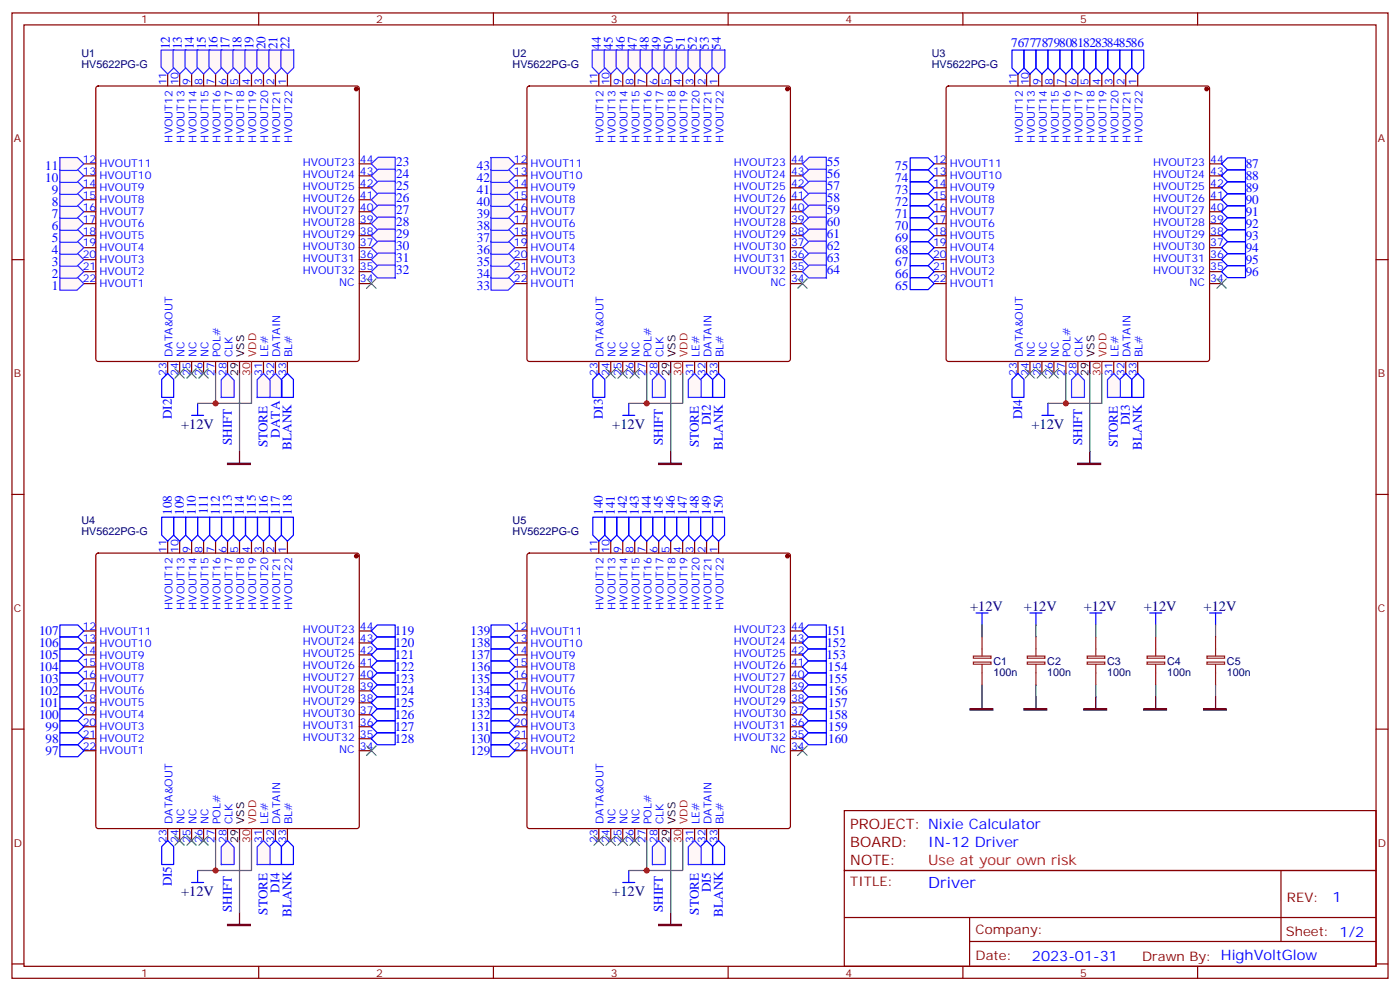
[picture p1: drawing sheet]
<svg xmlns="http://www.w3.org/2000/svg" width="412mm" height="292mm" viewBox="0 0 412 292" stroke-linecap="round" stroke-linejoin="round" font-family="sans-serif">
<defs><g id="words">
<text font-size="4.6" fill="#00f" x="273.4" y="261.7">Driver</text>
<g font-size="4.2" fill="#000080">
<text x="53.4" y="126.3">+12V</text>
<text x="180.4" y="126.3">+12V</text>
<text x="303.8" y="126.3">+12V</text>
<text x="285.8" y="179.8">+12V</text>
<text x="301.6" y="179.8">+12V</text>
<text x="319.3" y="179.8">+12V</text>
<text x="336.9" y="179.8">+12V</text>
<text x="354.5" y="179.8">+12V</text>
<text x="53.4" y="263.9">+12V</text>
<text x="180.4" y="263.9">+12V</text>
</g>
<g font-size="4.2" fill="#800">
<text x="250.5" y="244.1">PROJECT: Nixie Calculator</text>
<text x="250.5" y="249.3">BOARD:</text>
<text x="250.5" y="254.6">NOTE:</text>
</g>
<g font-size="4.2" fill="#00f">
<text x="273.4" y="249.3">IN-12 Driver</text>
<text x="392.5" y="265.7">1</text>
<text x="304" y="283">2023-01-31</text>
</g>
<text font-size="4.2" fill="#f00" x="273.4" y="254.6">Use at your own risk</text>
<g font-size="3.9" fill="#00f">
<text x="50" y="14.5" transform="rotate(-90 50 14.5)">12</text>
<text x="53.5" y="14.5" transform="rotate(-90 53.5 14.5)">13</text>
<text x="57.1" y="14.5" transform="rotate(-90 57.1 14.5)">14</text>
<text x="60.6" y="14.5" transform="rotate(-90 60.6 14.5)">15</text>
<text x="64.1" y="14.5" transform="rotate(-90 64.1 14.5)">16</text>
<text x="67.6" y="14.5" transform="rotate(-90 67.6 14.5)">17</text>
<text x="71.2" y="14.5" transform="rotate(-90 71.2 14.5)">18</text>
<text x="74.7" y="14.5" transform="rotate(-90 74.7 14.5)">19</text>
<text x="78.2" y="14.5" transform="rotate(-90 78.2 14.5)">20</text>
<text x="81.8" y="14.5" transform="rotate(-90 81.8 14.5)">21</text>
<text x="85.3" y="14.5" transform="rotate(-90 85.3 14.5)">22</text>
<text x="177" y="14.6" transform="rotate(-90 177 14.6)">44</text>
<text x="180.5" y="14.6" transform="rotate(-90 180.5 14.6)">45</text>
<text x="184.1" y="14.6" transform="rotate(-90 184.1 14.6)">46</text>
<text x="187.6" y="14.6" transform="rotate(-90 187.6 14.6)">47</text>
<text x="191.1" y="14.6" transform="rotate(-90 191.1 14.6)">48</text>
<text x="194.7" y="14.6" transform="rotate(-90 194.7 14.6)">49</text>
<text x="198.2" y="14.6" transform="rotate(-90 198.2 14.6)">50</text>
<text x="201.7" y="14.6" transform="rotate(-90 201.7 14.6)">51</text>
<text x="205.2" y="14.6" transform="rotate(-90 205.2 14.6)">52</text>
<text x="208.8" y="14.6" transform="rotate(-90 208.8 14.6)">53</text>
<text x="212.3" y="14.6" transform="rotate(-90 212.3 14.6)">54</text>
<text x="297.9" y="13.8">7677787980818283848586</text>
<text x="13.3" y="53.7">10</text>
<text x="13.3" y="50.2">11</text>
<text x="116.7" y="48.9">23</text>
<text x="116.7" y="52.4">24</text>
<text x="140.5" y="53.7">42</text>
<text x="140.5" y="50.2">43</text>
<text x="243.5" y="48.9">55</text>
<text x="243.5" y="52.4">56</text>
<text x="263.7" y="53.6">74</text>
<text x="263.7" y="50">75</text>
<text x="367" y="49.6">87</text>
<text x="367" y="53.1">88</text>
<text x="15.3" y="57.2">9</text>
<text x="116.7" y="55.9">25</text>
<text x="116.7" y="59.5">26</text>
<text x="140.5" y="57.2">41</text>
<text x="243.5" y="55.9">57</text>
<text x="243.5" y="59.5">58</text>
<text x="263.7" y="57.1">73</text>
<text x="367" y="56.6">89</text>
<text x="15.3" y="64.3">7</text>
<text x="15.3" y="60.8">8</text>
<text x="116.7" y="63">27</text>
<text x="140.5" y="64.3">39</text>
<text x="140.5" y="60.8">40</text>
<text x="243.5" y="63">59</text>
<text x="263.7" y="64.1">71</text>
<text x="263.7" y="60.6">72</text>
<text x="367" y="60.1">90</text>
<text x="367" y="63.7">91</text>
<text x="15.3" y="71.3">5</text>
<text x="15.3" y="67.8">6</text>
<text x="116.7" y="66.5">28</text>
<text x="116.7" y="70.1">29</text>
<text x="140.5" y="71.3">37</text>
<text x="140.5" y="67.8">38</text>
<text x="243.5" y="66.5">60</text>
<text x="243.5" y="70.1">61</text>
<text x="263.7" y="71.2">69</text>
<text x="263.7" y="67.7">70</text>
<text x="367" y="67.2">92</text>
<text x="367" y="70.7">93</text>
<text x="15.3" y="74.9">4</text>
<text x="116.7" y="73.6">30</text>
<text x="116.7" y="77.1">31</text>
<text x="140.5" y="74.9">36</text>
<text x="243.5" y="73.6">62</text>
<text x="243.5" y="77.1">63</text>
<text x="263.7" y="74.7">68</text>
<text x="367" y="74.3">94</text>
<text x="367" y="77.8">95</text>
<text x="15.3" y="81.9">2</text>
<text x="15.3" y="78.4">3</text>
<text x="116.7" y="80.6">32</text>
<text x="140.5" y="81.9">34</text>
<text x="140.5" y="78.4">35</text>
<text x="243.5" y="80.6">64</text>
<text x="263.7" y="81.8">66</text>
<text x="263.7" y="78.2">67</text>
<text x="367" y="81.3">96</text>
<text x="15.3" y="85.4">1</text>
<text x="140.5" y="85.4">33</text>
<text x="263.7" y="85.3">65</text>
<text x="50.6" y="123.5" transform="rotate(-90 50.6 123.5)">DI2</text>
<text x="177.6" y="123.5" transform="rotate(-90 177.6 123.5)">DI3</text>
<text x="209.4" y="125.3" transform="rotate(-90 209.4 125.3)">DI2</text>
<text x="301.1" y="123.5" transform="rotate(-90 301.1 123.5)">DI4</text>
<text x="332.8" y="125.3" transform="rotate(-90 332.8 125.3)">DI3</text>
<text x="68.3" y="131.1" transform="rotate(-90 68.3 131.1)">SHIFT</text>
<text x="78.8" y="131.8" transform="rotate(-90 78.8 131.8)">STORE</text>
<text x="82.4" y="128.9" transform="rotate(-90 82.4 128.9)">DATA</text>
<text x="195.3" y="131.1" transform="rotate(-90 195.3 131.1)">SHIFT</text>
<text x="205.8" y="131.8" transform="rotate(-90 205.8 131.8)">STORE</text>
<text x="318.8" y="131.1" transform="rotate(-90 318.8 131.1)">SHIFT</text>
<text x="329.3" y="131.8" transform="rotate(-90 329.3 131.8)">STORE</text>
<text x="85.9" y="132.4" transform="rotate(-90 85.9 132.4)">BLANK</text>
<text x="212.9" y="132.4" transform="rotate(-90 212.9 132.4)">BLANK</text>
<text x="336.4" y="132.4" transform="rotate(-90 336.4 132.4)">BLANK</text>
<text x="50.6" y="151.6" transform="rotate(-90 50.6 151.6)">108</text>
<text x="54.2" y="151.7" transform="rotate(-90 54.2 151.7)">109</text>
<text x="57.7" y="151.6" transform="rotate(-90 57.7 151.6)">110</text>
<text x="61.2" y="151.5" transform="rotate(-90 61.2 151.5)">111</text>
<text x="64.8" y="151.6" transform="rotate(-90 64.8 151.6)">112</text>
<text x="68.3" y="151.6" transform="rotate(-90 68.3 151.6)">113</text>
<text x="71.8" y="151.6" transform="rotate(-90 71.8 151.6)">114</text>
<text x="75.3" y="151.6" transform="rotate(-90 75.3 151.6)">115</text>
<text x="78.9" y="151.6" transform="rotate(-90 78.9 151.6)">116</text>
<text x="82.4" y="151.6" transform="rotate(-90 82.4 151.6)">117</text>
<text x="85.9" y="151.6" transform="rotate(-90 85.9 151.6)">118</text>
<text x="177.6" y="151.7" transform="rotate(-90 177.6 151.7)">140</text>
<text x="181.2" y="151.6" transform="rotate(-90 181.2 151.6)">141</text>
<text x="184.7" y="151.6" transform="rotate(-90 184.7 151.6)">142</text>
<text x="188.2" y="151.6" transform="rotate(-90 188.2 151.6)">143</text>
<text x="191.7" y="151.7" transform="rotate(-90 191.7 151.7)">144</text>
<text x="195.3" y="151.6" transform="rotate(-90 195.3 151.6)">145</text>
<text x="198.8" y="151.6" transform="rotate(-90 198.8 151.6)">146</text>
<text x="202.3" y="151.6" transform="rotate(-90 202.3 151.6)">147</text>
<text x="205.8" y="151.6" transform="rotate(-90 205.8 151.6)">148</text>
<text x="209.4" y="151.6" transform="rotate(-90 209.4 151.6)">149</text>
<text x="212.9" y="151.7" transform="rotate(-90 212.9 151.7)">150</text>
<text x="11.5" y="190.6">106</text>
<text x="11.5" y="187.1">107</text>
<text x="116.3" y="187.1">119</text>
<text x="116.3" y="190.6">120</text>
<text x="138.6" y="190.6">138</text>
<text x="138.6" y="187.1">139</text>
<text x="243.4" y="187.1">151</text>
<text x="243.4" y="190.6">152</text>
<text x="11.5" y="197.7">104</text>
<text x="11.5" y="194.2">105</text>
<text x="116.3" y="194.2">121</text>
<text x="116.3" y="197.7">122</text>
<text x="138.6" y="197.7">136</text>
<text x="138.6" y="194.2">137</text>
<text x="243.4" y="194.2">153</text>
<text x="243.9" y="197.7">154</text>
<text x="11.5" y="201.2">103</text>
<text x="116.3" y="201.2">123</text>
<text x="138.6" y="201.2">135</text>
<text x="243.9" y="201.2">155</text>
<text x="11.5" y="208.3">101</text>
<text x="11.5" y="204.7">102</text>
<text x="116.3" y="204.7">124</text>
<text x="116.3" y="208.3">125</text>
<text x="138.6" y="208.3">133</text>
<text x="138.6" y="204.7">134</text>
<text x="243.9" y="208.3">157</text>
<text x="243.9" y="204.8">156</text>
<text x="11.5" y="211.8">100</text>
<text x="13.4" y="215.3">99</text>
<text x="116.3" y="211.8">126</text>
<text x="116.3" y="215.3">127</text>
<text x="138.6" y="215.3">131</text>
<text x="138.6" y="211.8">132</text>
<text x="243.9" y="215.3">159</text>
<text x="243.9" y="211.8">158</text>
<text x="13.4" y="218.9">98</text>
<text x="116.3" y="218.9">128</text>
<text x="138.6" y="218.8">130</text>
<text x="243.9" y="218.9">160</text>
<text x="13.4" y="222.4">97</text>
<text x="138.6" y="222.4">129</text>
<text x="50.6" y="261.1" transform="rotate(-90 50.6 261.1)">DI5</text>
<text x="82.4" y="262.9" transform="rotate(-90 82.4 262.9)">DI4</text>
<text x="209.4" y="262.9" transform="rotate(-90 209.4 262.9)">DI5</text>
<text x="68.3" y="268.7" transform="rotate(-90 68.3 268.7)">SHIFT</text>
<text x="78.8" y="269.4" transform="rotate(-90 78.8 269.4)">STORE</text>
<text x="85.9" y="270" transform="rotate(-90 85.9 270)">BLANK</text>
<text x="195.3" y="268.7" transform="rotate(-90 195.3 268.7)">SHIFT</text>
<text x="205.8" y="269.4" transform="rotate(-90 205.8 269.4)">STORE</text>
<text x="212.9" y="270" transform="rotate(-90 212.9 270)">BLANK</text>
</g>
<g font-size="3.9" fill="#800">
<text x="250.5" y="261">TITLE:</text>
<text x="379.1" y="265.7">REV:</text>
<text x="287.4" y="275.2">Company:</text>
<text x="378.7" y="275.8">Sheet: 1/2</text>
<text x="287.4" y="282.9">Date:</text>
<text x="336.4" y="282.9">Drawn By: HighVoltGlow</text>
</g>
<g font-size="3.2" fill="#800">
<text x="41.6" y="6.8">1</text>
<text x="110.8" y="6.8">2</text>
<text x="179.9" y="6.8">3</text>
<text x="249.1" y="6.8">4</text>
<text x="318.2" y="6.8">5</text>
<text x="4.1" y="41.9">A</text>
<text x="405.9" y="41.9">A</text>
<text x="4.1" y="111.1">B</text>
<text x="405.9" y="111.1">B</text>
<text x="4.1" y="180.2">C</text>
<text x="405.9" y="180.2">C</text>
<text x="4.1" y="249.3">D</text>
<text x="405.9" y="249.3">D</text>
<text x="41.6" y="287.6">1</text>
<text x="110.8" y="287.6">2</text>
<text x="179.9" y="287.6">3</text>
<text x="249.1" y="287.6">4</text>
<text x="318.2" y="287.6">5</text>
</g>
<g font-size="3.2" fill="#000080">
<text x="24" y="16.8">U1</text>
<text x="151" y="16.8">U2</text>
<text x="274.5" y="16.8">U3</text>
<text x="24" y="20">HV5622PG-G</text>
<text x="151" y="20">HV5622PG-G</text>
<text x="274.5" y="20">HV5622PG-G</text>
<text x="24" y="154.4">U4</text>
<text x="151" y="154.4">U5</text>
<text x="24" y="157.6">HV5622PG-G</text>
<text x="151" y="157.6">HV5622PG-G</text>
<text x="292.6" y="195.7">C1</text>
<text x="308.5" y="195.7">C2</text>
<text x="326.1" y="195.7">C3</text>
<text x="343.8" y="195.7">C4</text>
<text x="361.4" y="195.7">C5</text>
<text x="292.6" y="199">100n</text>
<text x="308.5" y="199">100n</text>
<text x="326.1" y="199">100n</text>
<text x="343.8" y="199">100n</text>
<text x="361.4" y="199">100n</text>
</g>
<g font-size="3.2" fill="#00f">
<text x="49" y="25.2" transform="rotate(-90 49 25.2)">11</text>
<text x="52.6" y="25.2" transform="rotate(-90 52.6 25.2)">10</text>
<text x="56.1" y="25.2" transform="rotate(-90 56.1 25.2)">9</text>
<text x="59.6" y="25.2" transform="rotate(-90 59.6 25.2)">8</text>
<text x="63.1" y="25.2" transform="rotate(-90 63.1 25.2)">7</text>
<text x="66.7" y="25.2" transform="rotate(-90 66.7 25.2)">6</text>
<text x="70.2" y="25.2" transform="rotate(-90 70.2 25.2)">5</text>
<text x="73.7" y="25.2" transform="rotate(-90 73.7 25.2)">4</text>
<text x="77.3" y="25.2" transform="rotate(-90 77.3 25.2)">3</text>
<text x="80.8" y="25.2" transform="rotate(-90 80.8 25.2)">2</text>
<text x="84.3" y="25.2" transform="rotate(-90 84.3 25.2)">1</text>
<text x="176" y="25.2" transform="rotate(-90 176 25.2)">11</text>
<text x="179.6" y="25.2" transform="rotate(-90 179.6 25.2)">10</text>
<text x="183.1" y="25.2" transform="rotate(-90 183.1 25.2)">9</text>
<text x="186.6" y="25.2" transform="rotate(-90 186.6 25.2)">8</text>
<text x="190.1" y="25.2" transform="rotate(-90 190.1 25.2)">7</text>
<text x="193.7" y="25.2" transform="rotate(-90 193.7 25.2)">6</text>
<text x="197.2" y="25.2" transform="rotate(-90 197.2 25.2)">5</text>
<text x="200.7" y="25.2" transform="rotate(-90 200.7 25.2)">4</text>
<text x="204.3" y="25.2" transform="rotate(-90 204.3 25.2)">3</text>
<text x="207.8" y="25.2" transform="rotate(-90 207.8 25.2)">2</text>
<text x="211.3" y="25.2" transform="rotate(-90 211.3 25.2)">1</text>
<text x="299.5" y="25.2" transform="rotate(-90 299.5 25.2)">11</text>
<text x="303" y="25.2" transform="rotate(-90 303 25.2)">10</text>
<text x="306.6" y="25.2" transform="rotate(-90 306.6 25.2)">9</text>
<text x="310.1" y="25.2" transform="rotate(-90 310.1 25.2)">8</text>
<text x="313.6" y="25.2" transform="rotate(-90 313.6 25.2)">7</text>
<text x="317.1" y="25.2" transform="rotate(-90 317.1 25.2)">6</text>
<text x="320.7" y="25.2" transform="rotate(-90 320.7 25.2)">5</text>
<text x="324.2" y="25.2" transform="rotate(-90 324.2 25.2)">4</text>
<text x="327.7" y="25.2" transform="rotate(-90 327.7 25.2)">3</text>
<text x="331.3" y="25.2" transform="rotate(-90 331.3 25.2)">2</text>
<text x="334.8" y="25.2" transform="rotate(-90 334.8 25.2)">1</text>
<text x="50.8" y="42" transform="rotate(-90 50.8 42)">HVOUT12</text>
<text x="54.3" y="42" transform="rotate(-90 54.3 42)">HVOUT13</text>
<text x="57.9" y="42" transform="rotate(-90 57.9 42)">HVOUT14</text>
<text x="61.4" y="42" transform="rotate(-90 61.4 42)">HVOUT15</text>
<text x="64.9" y="42" transform="rotate(-90 64.9 42)">HVOUT16</text>
<text x="68.4" y="42" transform="rotate(-90 68.4 42)">HVOUT17</text>
<text x="72" y="42" transform="rotate(-90 72 42)">HVOUT18</text>
<text x="75.5" y="42" transform="rotate(-90 75.5 42)">HVOUT19</text>
<text x="79" y="42" transform="rotate(-90 79 42)">HVOUT20</text>
<text x="82.5" y="42" transform="rotate(-90 82.5 42)">HVOUT21</text>
<text x="86.1" y="42" transform="rotate(-90 86.1 42)">HVOUT22</text>
<text x="177.8" y="42" transform="rotate(-90 177.8 42)">HVOUT12</text>
<text x="181.3" y="42" transform="rotate(-90 181.3 42)">HVOUT13</text>
<text x="184.9" y="42" transform="rotate(-90 184.9 42)">HVOUT14</text>
<text x="188.4" y="42" transform="rotate(-90 188.4 42)">HVOUT15</text>
<text x="191.9" y="42" transform="rotate(-90 191.9 42)">HVOUT16</text>
<text x="195.4" y="42" transform="rotate(-90 195.4 42)">HVOUT17</text>
<text x="199" y="42" transform="rotate(-90 199 42)">HVOUT18</text>
<text x="202.5" y="42" transform="rotate(-90 202.5 42)">HVOUT19</text>
<text x="206" y="42" transform="rotate(-90 206 42)">HVOUT20</text>
<text x="209.5" y="42" transform="rotate(-90 209.5 42)">HVOUT21</text>
<text x="213.1" y="42" transform="rotate(-90 213.1 42)">HVOUT22</text>
<text x="301.3" y="42" transform="rotate(-90 301.3 42)">HVOUT12</text>
<text x="304.8" y="42" transform="rotate(-90 304.8 42)">HVOUT13</text>
<text x="308.3" y="42" transform="rotate(-90 308.3 42)">HVOUT14</text>
<text x="311.9" y="42" transform="rotate(-90 311.9 42)">HVOUT15</text>
<text x="315.4" y="42" transform="rotate(-90 315.4 42)">HVOUT16</text>
<text x="318.9" y="42" transform="rotate(-90 318.9 42)">HVOUT17</text>
<text x="322.4" y="42" transform="rotate(-90 322.4 42)">HVOUT18</text>
<text x="326" y="42" transform="rotate(-90 326 42)">HVOUT19</text>
<text x="329.5" y="42" transform="rotate(-90 329.5 42)">HVOUT20</text>
<text x="333" y="42" transform="rotate(-90 333 42)">HVOUT21</text>
<text x="336.5" y="42" transform="rotate(-90 336.5 42)">HVOUT22</text>
<text x="24.4" y="47.9">12</text>
<text x="106" y="47.9">44</text>
<text x="151.4" y="47.9">12</text>
<text x="233" y="47.9">44</text>
<text x="274.8" y="47.9">12</text>
<text x="356.5" y="47.9">44</text>
<text x="24.4" y="51.4">13</text>
<text x="29.3" y="49.3">HVOUT11</text>
<text x="29.3" y="52.8">HVOUT10</text>
<text x="89.2" y="52.5">HVOUT24</text>
<text x="89.2" y="49">HVOUT23</text>
<text x="106" y="51.4">43</text>
<text x="151.4" y="51.4">13</text>
<text x="156.3" y="49.3">HVOUT11</text>
<text x="156.3" y="52.8">HVOUT10</text>
<text x="216.2" y="52.5">HVOUT24</text>
<text x="216.2" y="49">HVOUT23</text>
<text x="233" y="51.4">43</text>
<text x="274.8" y="51.4">13</text>
<text x="279.8" y="49.3">HVOUT11</text>
<text x="279.8" y="52.8">HVOUT10</text>
<text x="339.6" y="52.5">HVOUT24</text>
<text x="339.6" y="49">HVOUT23</text>
<text x="356.5" y="51.4">43</text>
<text x="24.4" y="55">14</text>
<text x="24.4" y="58.5">15</text>
<text x="29.3" y="56.4">HVOUT9</text>
<text x="29.3" y="59.9">HVOUT8</text>
<text x="89.2" y="59.5">HVOUT26</text>
<text x="89.2" y="56">HVOUT25</text>
<text x="106" y="58.5">41</text>
<text x="106" y="55">42</text>
<text x="151.4" y="55">14</text>
<text x="151.4" y="58.5">15</text>
<text x="156.3" y="56.4">HVOUT9</text>
<text x="156.3" y="59.9">HVOUT8</text>
<text x="216.2" y="59.5">HVOUT26</text>
<text x="216.2" y="56">HVOUT25</text>
<text x="233" y="58.5">41</text>
<text x="233" y="55">42</text>
<text x="274.8" y="55">14</text>
<text x="274.8" y="58.5">15</text>
<text x="279.8" y="56.4">HVOUT9</text>
<text x="279.8" y="59.9">HVOUT8</text>
<text x="339.6" y="59.5">HVOUT26</text>
<text x="339.6" y="56">HVOUT25</text>
<text x="356.5" y="58.5">41</text>
<text x="356.5" y="55">42</text>
<text x="24.4" y="62">16</text>
<text x="24.4" y="65.5">17</text>
<text x="29.3" y="63.4">HVOUT7</text>
<text x="89.2" y="63.1">HVOUT27</text>
<text x="106" y="65.5">39</text>
<text x="106" y="62">40</text>
<text x="151.4" y="62">16</text>
<text x="151.4" y="65.5">17</text>
<text x="156.3" y="63.4">HVOUT7</text>
<text x="216.2" y="63.1">HVOUT27</text>
<text x="233" y="65.5">39</text>
<text x="233" y="62">40</text>
<text x="274.8" y="62">16</text>
<text x="274.8" y="65.5">17</text>
<text x="279.8" y="63.4">HVOUT7</text>
<text x="339.6" y="63.1">HVOUT27</text>
<text x="356.5" y="65.5">39</text>
<text x="356.5" y="62">40</text>
<text x="24.4" y="69.1">18</text>
<text x="29.3" y="67">HVOUT6</text>
<text x="29.3" y="70.5">HVOUT5</text>
<text x="89.2" y="70.1">HVOUT29</text>
<text x="89.2" y="66.6">HVOUT28</text>
<text x="106" y="69.1">38</text>
<text x="151.4" y="69.1">18</text>
<text x="156.3" y="67">HVOUT6</text>
<text x="156.3" y="70.5">HVOUT5</text>
<text x="216.2" y="70.1">HVOUT29</text>
<text x="216.2" y="66.6">HVOUT28</text>
<text x="233" y="69.1">38</text>
<text x="274.8" y="69.1">18</text>
<text x="279.8" y="67">HVOUT6</text>
<text x="279.8" y="70.5">HVOUT5</text>
<text x="339.6" y="70.1">HVOUT29</text>
<text x="339.6" y="66.6">HVOUT28</text>
<text x="356.5" y="69.1">38</text>
<text x="24.4" y="72.6">19</text>
<text x="24.4" y="76.1">20</text>
<text x="29.3" y="74">HVOUT4</text>
<text x="29.3" y="77.5">HVOUT3</text>
<text x="89.2" y="77.2">HVOUT31</text>
<text x="89.2" y="73.7">HVOUT30</text>
<text x="106" y="76.1">36</text>
<text x="106" y="72.6">37</text>
<text x="151.4" y="72.6">19</text>
<text x="151.4" y="76.1">20</text>
<text x="156.3" y="74">HVOUT4</text>
<text x="156.3" y="77.5">HVOUT3</text>
<text x="216.2" y="77.2">HVOUT31</text>
<text x="216.2" y="73.7">HVOUT30</text>
<text x="233" y="76.1">36</text>
<text x="233" y="72.6">37</text>
<text x="274.8" y="72.6">19</text>
<text x="274.8" y="76.1">20</text>
<text x="279.8" y="74">HVOUT4</text>
<text x="279.8" y="77.5">HVOUT3</text>
<text x="339.6" y="77.2">HVOUT31</text>
<text x="339.6" y="73.7">HVOUT30</text>
<text x="356.5" y="76.1">36</text>
<text x="356.5" y="72.6">37</text>
<text x="24.4" y="79.7">21</text>
<text x="24.4" y="83.2">22</text>
<text x="29.3" y="81.1">HVOUT2</text>
<text x="89.2" y="80.7">HVOUT32</text>
<text x="106" y="83.2">34</text>
<text x="106" y="79.7">35</text>
<text x="151.4" y="79.7">21</text>
<text x="151.4" y="83.2">22</text>
<text x="156.3" y="81.1">HVOUT2</text>
<text x="216.2" y="80.7">HVOUT32</text>
<text x="233" y="83.2">34</text>
<text x="233" y="79.7">35</text>
<text x="274.8" y="79.7">21</text>
<text x="274.8" y="83.2">22</text>
<text x="279.8" y="81.1">HVOUT2</text>
<text x="339.6" y="80.7">HVOUT32</text>
<text x="356.5" y="83.2">34</text>
<text x="356.5" y="79.7">35</text>
<text x="29.3" y="84.6">HVOUT1</text>
<text x="99.9" y="84.2">NC</text>
<text x="156.3" y="84.6">HVOUT1</text>
<text x="226.9" y="84.2">NC</text>
<text x="279.8" y="84.6">HVOUT1</text>
<text x="350.4" y="84.2">NC</text>
<text x="50.8" y="105.2" transform="rotate(-90 50.8 105.2)">DATA&amp;OUT</text>
<text x="54.3" y="105.2" transform="rotate(-90 54.3 105.2)">NC</text>
<text x="57.9" y="105.2" transform="rotate(-90 57.9 105.2)">NC</text>
<text x="61.4" y="105.2" transform="rotate(-90 61.4 105.2)">NC</text>
<text x="64.9" y="105.2" transform="rotate(-90 64.9 105.2)">POL#</text>
<text x="68.4" y="105.2" transform="rotate(-90 68.4 105.2)">CLK</text>
<text x="79" y="105.2" transform="rotate(-90 79 105.2)">LE#</text>
<text x="82.5" y="105.2" transform="rotate(-90 82.5 105.2)">DATAIN</text>
<text x="86.1" y="105.2" transform="rotate(-90 86.1 105.2)">BL#</text>
<text x="177.8" y="105.2" transform="rotate(-90 177.8 105.2)">DATA&amp;OUT</text>
<text x="181.3" y="105.2" transform="rotate(-90 181.3 105.2)">NC</text>
<text x="184.9" y="105.2" transform="rotate(-90 184.9 105.2)">NC</text>
<text x="188.4" y="105.2" transform="rotate(-90 188.4 105.2)">NC</text>
<text x="191.9" y="105.2" transform="rotate(-90 191.9 105.2)">POL#</text>
<text x="195.4" y="105.2" transform="rotate(-90 195.4 105.2)">CLK</text>
<text x="206" y="105.2" transform="rotate(-90 206 105.2)">LE#</text>
<text x="209.5" y="105.2" transform="rotate(-90 209.5 105.2)">DATAIN</text>
<text x="213.1" y="105.2" transform="rotate(-90 213.1 105.2)">BL#</text>
<text x="301.3" y="105.2" transform="rotate(-90 301.3 105.2)">DATA&amp;OUT</text>
<text x="304.8" y="105.2" transform="rotate(-90 304.8 105.2)">NC</text>
<text x="308.3" y="105.2" transform="rotate(-90 308.3 105.2)">NC</text>
<text x="311.9" y="105.2" transform="rotate(-90 311.9 105.2)">NC</text>
<text x="315.4" y="105.2" transform="rotate(-90 315.4 105.2)">POL#</text>
<text x="318.9" y="105.2" transform="rotate(-90 318.9 105.2)">CLK</text>
<text x="329.5" y="105.2" transform="rotate(-90 329.5 105.2)">LE#</text>
<text x="333" y="105.2" transform="rotate(-90 333 105.2)">DATAIN</text>
<text x="336.5" y="105.2" transform="rotate(-90 336.5 105.2)">BL#</text>
<text x="49" y="110.7" transform="rotate(-90 49 110.7)">23</text>
<text x="52.6" y="110.7" transform="rotate(-90 52.6 110.7)">24</text>
<text x="56.1" y="110.7" transform="rotate(-90 56.1 110.7)">25</text>
<text x="59.6" y="110.7" transform="rotate(-90 59.6 110.7)">26</text>
<text x="63.1" y="110.7" transform="rotate(-90 63.1 110.7)">27</text>
<text x="66.7" y="110.7" transform="rotate(-90 66.7 110.7)">28</text>
<text x="77.3" y="110.7" transform="rotate(-90 77.3 110.7)">31</text>
<text x="80.8" y="110.7" transform="rotate(-90 80.8 110.7)">32</text>
<text x="84.3" y="110.7" transform="rotate(-90 84.3 110.7)">33</text>
<text x="176" y="110.7" transform="rotate(-90 176 110.7)">23</text>
<text x="179.6" y="110.7" transform="rotate(-90 179.6 110.7)">24</text>
<text x="183.1" y="110.7" transform="rotate(-90 183.1 110.7)">25</text>
<text x="186.6" y="110.7" transform="rotate(-90 186.6 110.7)">26</text>
<text x="190.1" y="110.7" transform="rotate(-90 190.1 110.7)">27</text>
<text x="193.7" y="110.7" transform="rotate(-90 193.7 110.7)">28</text>
<text x="204.3" y="110.7" transform="rotate(-90 204.3 110.7)">31</text>
<text x="207.8" y="110.7" transform="rotate(-90 207.8 110.7)">32</text>
<text x="211.3" y="110.7" transform="rotate(-90 211.3 110.7)">33</text>
<text x="299.5" y="110.7" transform="rotate(-90 299.5 110.7)">23</text>
<text x="303" y="110.7" transform="rotate(-90 303 110.7)">24</text>
<text x="306.6" y="110.7" transform="rotate(-90 306.6 110.7)">25</text>
<text x="310.1" y="110.7" transform="rotate(-90 310.1 110.7)">26</text>
<text x="313.6" y="110.7" transform="rotate(-90 313.6 110.7)">27</text>
<text x="317.1" y="110.7" transform="rotate(-90 317.1 110.7)">28</text>
<text x="327.7" y="110.7" transform="rotate(-90 327.7 110.7)">31</text>
<text x="331.3" y="110.7" transform="rotate(-90 331.3 110.7)">32</text>
<text x="334.8" y="110.7" transform="rotate(-90 334.8 110.7)">33</text>
<text x="49" y="162.7" transform="rotate(-90 49 162.7)">11</text>
<text x="52.6" y="162.7" transform="rotate(-90 52.6 162.7)">10</text>
<text x="56.1" y="162.7" transform="rotate(-90 56.1 162.7)">9</text>
<text x="59.6" y="162.7" transform="rotate(-90 59.6 162.7)">8</text>
<text x="63.1" y="162.7" transform="rotate(-90 63.1 162.7)">7</text>
<text x="66.7" y="162.7" transform="rotate(-90 66.7 162.7)">6</text>
<text x="70.2" y="162.7" transform="rotate(-90 70.2 162.7)">5</text>
<text x="73.7" y="162.7" transform="rotate(-90 73.7 162.7)">4</text>
<text x="77.3" y="162.7" transform="rotate(-90 77.3 162.7)">3</text>
<text x="80.8" y="162.7" transform="rotate(-90 80.8 162.7)">2</text>
<text x="84.3" y="162.7" transform="rotate(-90 84.3 162.7)">1</text>
<text x="176" y="162.7" transform="rotate(-90 176 162.7)">11</text>
<text x="179.6" y="162.7" transform="rotate(-90 179.6 162.7)">10</text>
<text x="183.1" y="162.7" transform="rotate(-90 183.1 162.7)">9</text>
<text x="186.6" y="162.7" transform="rotate(-90 186.6 162.7)">8</text>
<text x="190.1" y="162.7" transform="rotate(-90 190.1 162.7)">7</text>
<text x="193.7" y="162.7" transform="rotate(-90 193.7 162.7)">6</text>
<text x="197.2" y="162.7" transform="rotate(-90 197.2 162.7)">5</text>
<text x="200.7" y="162.7" transform="rotate(-90 200.7 162.7)">4</text>
<text x="204.3" y="162.7" transform="rotate(-90 204.3 162.7)">3</text>
<text x="207.8" y="162.7" transform="rotate(-90 207.8 162.7)">2</text>
<text x="211.3" y="162.7" transform="rotate(-90 211.3 162.7)">1</text>
<text x="50.8" y="179.6" transform="rotate(-90 50.8 179.6)">HVOUT12</text>
<text x="54.3" y="179.6" transform="rotate(-90 54.3 179.6)">HVOUT13</text>
<text x="57.9" y="179.6" transform="rotate(-90 57.9 179.6)">HVOUT14</text>
<text x="61.4" y="179.6" transform="rotate(-90 61.4 179.6)">HVOUT15</text>
<text x="64.9" y="179.6" transform="rotate(-90 64.9 179.6)">HVOUT16</text>
<text x="68.4" y="179.6" transform="rotate(-90 68.4 179.6)">HVOUT17</text>
<text x="72" y="179.6" transform="rotate(-90 72 179.6)">HVOUT18</text>
<text x="75.5" y="179.6" transform="rotate(-90 75.5 179.6)">HVOUT19</text>
<text x="79" y="179.6" transform="rotate(-90 79 179.6)">HVOUT20</text>
<text x="82.5" y="179.6" transform="rotate(-90 82.5 179.6)">HVOUT21</text>
<text x="86.1" y="179.6" transform="rotate(-90 86.1 179.6)">HVOUT22</text>
<text x="177.8" y="179.6" transform="rotate(-90 177.8 179.6)">HVOUT12</text>
<text x="181.3" y="179.6" transform="rotate(-90 181.3 179.6)">HVOUT13</text>
<text x="184.9" y="179.6" transform="rotate(-90 184.9 179.6)">HVOUT14</text>
<text x="188.4" y="179.6" transform="rotate(-90 188.4 179.6)">HVOUT15</text>
<text x="191.9" y="179.6" transform="rotate(-90 191.9 179.6)">HVOUT16</text>
<text x="195.4" y="179.6" transform="rotate(-90 195.4 179.6)">HVOUT17</text>
<text x="199" y="179.6" transform="rotate(-90 199 179.6)">HVOUT18</text>
<text x="202.5" y="179.6" transform="rotate(-90 202.5 179.6)">HVOUT19</text>
<text x="206" y="179.6" transform="rotate(-90 206 179.6)">HVOUT20</text>
<text x="209.5" y="179.6" transform="rotate(-90 209.5 179.6)">HVOUT21</text>
<text x="213.1" y="179.6" transform="rotate(-90 213.1 179.6)">HVOUT22</text>
<text x="24.4" y="185.5">12</text>
<text x="106" y="185.5">44</text>
<text x="151.4" y="185.5">12</text>
<text x="233" y="185.5">44</text>
<text x="24.4" y="189">13</text>
<text x="29.3" y="186.9">HVOUT11</text>
<text x="29.3" y="190.4">HVOUT10</text>
<text x="89.2" y="190.1">HVOUT24</text>
<text x="89.2" y="186.5">HVOUT23</text>
<text x="106" y="189">43</text>
<text x="151.4" y="189">13</text>
<text x="156.3" y="186.9">HVOUT11</text>
<text x="156.3" y="190.4">HVOUT10</text>
<text x="216.2" y="190.1">HVOUT24</text>
<text x="216.2" y="186.5">HVOUT23</text>
<text x="233" y="189">43</text>
<text x="24.4" y="192.5">14</text>
<text x="24.4" y="196.1">15</text>
<text x="29.3" y="194">HVOUT9</text>
<text x="29.3" y="197.5">HVOUT8</text>
<text x="89.2" y="197.1">HVOUT26</text>
<text x="89.2" y="193.6">HVOUT25</text>
<text x="106" y="196.1">41</text>
<text x="106" y="192.5">42</text>
<text x="151.4" y="192.5">14</text>
<text x="151.4" y="196.1">15</text>
<text x="156.3" y="194">HVOUT9</text>
<text x="156.3" y="197.5">HVOUT8</text>
<text x="216.2" y="197.1">HVOUT26</text>
<text x="216.2" y="193.6">HVOUT25</text>
<text x="233" y="196.1">41</text>
<text x="233" y="192.5">42</text>
<text x="24.4" y="199.6">16</text>
<text x="24.4" y="203.1">17</text>
<text x="29.3" y="201">HVOUT7</text>
<text x="89.2" y="200.7">HVOUT27</text>
<text x="106" y="203.1">39</text>
<text x="106" y="199.6">40</text>
<text x="151.4" y="199.6">16</text>
<text x="151.4" y="203.1">17</text>
<text x="156.3" y="201">HVOUT7</text>
<text x="216.2" y="200.7">HVOUT27</text>
<text x="233" y="203.1">39</text>
<text x="233" y="199.6">40</text>
<text x="24.4" y="206.7">18</text>
<text x="29.3" y="204.5">HVOUT6</text>
<text x="29.3" y="208.1">HVOUT5</text>
<text x="89.2" y="207.7">HVOUT29</text>
<text x="89.2" y="204.2">HVOUT28</text>
<text x="106" y="206.7">38</text>
<text x="151.4" y="206.7">18</text>
<text x="156.3" y="204.5">HVOUT6</text>
<text x="156.3" y="208.1">HVOUT5</text>
<text x="216.2" y="207.7">HVOUT29</text>
<text x="216.2" y="204.2">HVOUT28</text>
<text x="233" y="206.7">38</text>
<text x="24.4" y="210.2">19</text>
<text x="24.4" y="213.7">20</text>
<text x="29.3" y="211.6">HVOUT4</text>
<text x="29.3" y="215.1">HVOUT3</text>
<text x="89.2" y="214.8">HVOUT31</text>
<text x="89.2" y="211.2">HVOUT30</text>
<text x="106" y="213.7">36</text>
<text x="106" y="210.2">37</text>
<text x="151.4" y="210.2">19</text>
<text x="151.4" y="213.7">20</text>
<text x="156.3" y="211.6">HVOUT4</text>
<text x="156.3" y="215.1">HVOUT3</text>
<text x="216.2" y="214.8">HVOUT31</text>
<text x="216.2" y="211.2">HVOUT30</text>
<text x="233" y="213.7">36</text>
<text x="233" y="210.2">37</text>
<text x="24.4" y="217.2">21</text>
<text x="24.4" y="220.8">22</text>
<text x="29.3" y="218.7">HVOUT2</text>
<text x="89.2" y="218.3">HVOUT32</text>
<text x="99.9" y="221.8">NC</text>
<text x="106" y="220.8">34</text>
<text x="106" y="217.2">35</text>
<text x="151.4" y="217.2">21</text>
<text x="151.4" y="220.8">22</text>
<text x="156.3" y="218.7">HVOUT2</text>
<text x="216.2" y="218.3">HVOUT32</text>
<text x="226.9" y="221.8">NC</text>
<text x="233" y="220.8">34</text>
<text x="233" y="217.2">35</text>
<text x="29.3" y="222.2">HVOUT1</text>
<text x="156.3" y="222.2">HVOUT1</text>
<text x="50.8" y="242.7" transform="rotate(-90 50.8 242.7)">DATA&amp;OUT</text>
<text x="54.3" y="242.7" transform="rotate(-90 54.3 242.7)">NC</text>
<text x="57.9" y="242.7" transform="rotate(-90 57.9 242.7)">NC</text>
<text x="61.4" y="242.7" transform="rotate(-90 61.4 242.7)">NC</text>
<text x="64.9" y="242.7" transform="rotate(-90 64.9 242.7)">POL#</text>
<text x="68.4" y="242.7" transform="rotate(-90 68.4 242.7)">CLK</text>
<text x="79" y="242.7" transform="rotate(-90 79 242.7)">LE#</text>
<text x="82.5" y="242.7" transform="rotate(-90 82.5 242.7)">DATAIN</text>
<text x="86.1" y="242.7" transform="rotate(-90 86.1 242.7)">BL#</text>
<text x="177.8" y="242.7" transform="rotate(-90 177.8 242.7)">DATA&amp;OUT</text>
<text x="181.3" y="242.7" transform="rotate(-90 181.3 242.7)">NC</text>
<text x="184.9" y="242.7" transform="rotate(-90 184.9 242.7)">NC</text>
<text x="188.4" y="242.7" transform="rotate(-90 188.4 242.7)">NC</text>
<text x="191.9" y="242.7" transform="rotate(-90 191.9 242.7)">POL#</text>
<text x="195.4" y="242.7" transform="rotate(-90 195.4 242.7)">CLK</text>
<text x="206" y="242.7" transform="rotate(-90 206 242.7)">LE#</text>
<text x="209.5" y="242.7" transform="rotate(-90 209.5 242.7)">DATAIN</text>
<text x="213.1" y="242.7" transform="rotate(-90 213.1 242.7)">BL#</text>
<text x="49" y="248.3" transform="rotate(-90 49 248.3)">23</text>
<text x="52.6" y="248.3" transform="rotate(-90 52.6 248.3)">24</text>
<text x="56.1" y="248.3" transform="rotate(-90 56.1 248.3)">25</text>
<text x="59.6" y="248.3" transform="rotate(-90 59.6 248.3)">26</text>
<text x="63.1" y="248.3" transform="rotate(-90 63.1 248.3)">27</text>
<text x="66.7" y="248.3" transform="rotate(-90 66.7 248.3)">28</text>
<text x="77.3" y="248.3" transform="rotate(-90 77.3 248.3)">31</text>
<text x="80.8" y="248.3" transform="rotate(-90 80.8 248.3)">32</text>
<text x="84.3" y="248.3" transform="rotate(-90 84.3 248.3)">33</text>
<text x="176" y="248.3" transform="rotate(-90 176 248.3)">23</text>
<text x="179.6" y="248.3" transform="rotate(-90 179.6 248.3)">24</text>
<text x="183.1" y="248.3" transform="rotate(-90 183.1 248.3)">25</text>
<text x="186.6" y="248.3" transform="rotate(-90 186.6 248.3)">26</text>
<text x="190.1" y="248.3" transform="rotate(-90 190.1 248.3)">27</text>
<text x="193.7" y="248.3" transform="rotate(-90 193.7 248.3)">28</text>
<text x="204.3" y="248.3" transform="rotate(-90 204.3 248.3)">31</text>
<text x="207.8" y="248.3" transform="rotate(-90 207.8 248.3)">32</text>
<text x="211.3" y="248.3" transform="rotate(-90 211.3 248.3)">33</text>
</g>
<g font-size="3.2">
<text x="72" y="105.2" transform="rotate(-90 72 105.2)">VSS</text>
<text x="199" y="105.2" transform="rotate(-90 199 105.2)">VSS</text>
<text x="322.4" y="105.2" transform="rotate(-90 322.4 105.2)">VSS</text>
<text x="70.2" y="110.7" transform="rotate(-90 70.2 110.7)">29</text>
<text x="197.2" y="110.7" transform="rotate(-90 197.2 110.7)">29</text>
<text x="320.7" y="110.7" transform="rotate(-90 320.7 110.7)">29</text>
<text x="72" y="242.7" transform="rotate(-90 72 242.7)">VSS</text>
<text x="199" y="242.7" transform="rotate(-90 199 242.7)">VSS</text>
<text x="70.2" y="248.3" transform="rotate(-90 70.2 248.3)">29</text>
<text x="197.2" y="248.3" transform="rotate(-90 197.2 248.3)">29</text>
</g>
<g font-size="3.2" fill="#f00">
<text x="75.5" y="105.2" transform="rotate(-90 75.5 105.2)">VDD</text>
<text x="202.5" y="105.2" transform="rotate(-90 202.5 105.2)">VDD</text>
<text x="326" y="105.2" transform="rotate(-90 326 105.2)">VDD</text>
<text x="73.7" y="110.7" transform="rotate(-90 73.7 110.7)">30</text>
<text x="200.7" y="110.7" transform="rotate(-90 200.7 110.7)">30</text>
<text x="324.2" y="110.7" transform="rotate(-90 324.2 110.7)">30</text>
<text x="75.5" y="242.7" transform="rotate(-90 75.5 242.7)">VDD</text>
<text x="202.5" y="242.7" transform="rotate(-90 202.5 242.7)">VDD</text>
<text x="73.7" y="248.3" transform="rotate(-90 73.7 248.3)">30</text>
<text x="200.7" y="248.3" transform="rotate(-90 200.7 248.3)">30</text>
</g>
</g></defs>
<g fill="none" stroke="#870000" stroke-width=".35">
<path d="M3.5 3.8h405.4v284.3h-405.4zM7.1 7.3h398.2v277.3h-398.2zM76.2 3.8v3.5M145.3 3.8v3.5M214.5 3.8v3.5M283.6 3.8v3.5M352.8 3.8v3.5M3.5 76.5h3.6M405.3 76.5h3.6M3.5 145.6h3.6M176.4 159.4v3.5M179.9 159.4v3.5"/>
<path d="M183.4 159.4v3.5M187 159.4v3.5M190.5 159.4v3.5M194 159.4v3.5M197.6 159.4v3.5M201.1 159.4v3.5M204.6 159.4v3.5M208.1 159.4v3.5M211.7 159.4v3.5M405.3 145.6h3.6M155.5 163.1l.4-.2h76.2l.5 .2 .2 .5v79.7l-.2 .5-.5 .3h-76.2l-.5-.3-.2-.5v-79.7zM151.7 185.8h3.5"/>
<path d="M151.7 189.4h3.5M151.7 192.9h3.5M151.7 196.4h3.5M151.7 200h3.5M232.8 185.8h3.6M232.8 189.4h3.6M232.8 192.9h3.6M232.8 196.4h3.6M232.8 200h3.6M3.5 214.8h3.6M151.7 203.5h3.5M151.7 207h3.5"/>
<path d="M151.7 210.5h3.5M151.7 214.1h3.5M151.7 217.6h3.5M232.8 203.5h3.6M232.8 207h3.6M232.8 210.5h3.6M232.8 214.1h3.6M232.8 217.6h3.6M405.3 214.8h3.6M151.7 221.1h3.5M232.8 221.1h3.6M176.4 244.1v3.5"/>
<path d="M179.9 244.1v3.5M183.4 244.1v3.5M187 244.1v3.5M190.5 244.1v3.5M194 244.1v3.5M204.6 244.1v3.5M208.1 244.1v3.5M211.7 244.1v3.5M248.7 256.4h156.6v28.2h-156.6zM377.3 256.4v20.9M248.7 270.2h156.5M285.6 277.3h119.6"/>
<path d="M285.6 270.2v14.2M3.5 283.9h3.6M76.2 284.6v3.5M145.3 284.6v3.5M214.5 284.6v3.5M283.6 284.6v3.5M352.8 284.6v3.5M405.3 283.9h3.6"/>
</g>
<path d="M234.9 219.7l2.9 2.8M237.8 219.7l-2.9 2.8" fill="none" stroke="#3c3" stroke-width=".35"/>
<g fill="none" stroke="#00f" stroke-width=".35">
<path d="M174.6 152.3h3.6v5.3l-1.8 1.8-1.8-1.8zM178.2 152.3h3.5v5.3l-1.8 1.8-1.7-1.8zM181.7 152.3h3.5v5.3l-1.8 1.8-1.7-1.8zM185.2 152.3h3.5v5.3l-1.7 1.8-1.8-1.8zM188.7 152.3h3.6v5.3l-1.8 1.8-1.8-1.8zM192.3 152.3h3.5v5.3l-1.8 1.8-1.7-1.8zM195.8 152.3h3.5v5.3l-1.7 1.8-1.8-1.8zM199.3 152.3h3.5v5.3l-1.7 1.8-1.8-1.8zM202.8 152.3h3.6v5.3l-1.8 1.8-1.8-1.8zM206.4 152.3h3.5v5.3l-1.8 1.8-1.7-1.8zM209.9 152.3h3.5v5.3l-1.7 1.8-1.8-1.8zM144.6 198.2h5.3l1.8 1.8-1.8 1.7h-5.3z"/>
<path d="M144.6 194.7h5.3l1.8 1.7-1.8 1.8h-5.3zM144.6 191.1h5.3l1.8 1.8-1.8 1.8h-5.3zM144.6 187.6h5.3l1.8 1.8-1.8 1.7h-5.3zM144.6 184.1h5.3l1.8 1.7-1.8 1.8h-5.3zM236.4 200l1.7-1.8h5.3v3.5h-5.3zM236.4 185.8l1.7-1.7h5.3v3.5h-5.3zM236.4 189.4l1.7-1.8h5.3v3.5h-5.3zM236.4 192.9l1.7-1.8h5.3v3.6h-5.3zM287.5 180.6h3.5M289.3 180.6v3.5M303.4 180.6h3.5M305.2 180.6v3.5"/>
<path d="M321 180.6h3.6M322.8 180.6v3.5M338.7 180.6h3.5M340.4 180.6v3.5M356.3 180.6h3.5M358.1 180.6v3.5M144.6 219.4h5.3l1.8 1.7-1.8 1.8h-5.3zM144.6 215.8h5.3l1.8 1.8-1.8 1.8h-5.3zM144.6 212.3h5.3l1.8 1.8-1.8 1.7h-5.3zM144.6 208.8h5.3l1.8 1.7-1.8 1.8h-5.3zM144.6 205.2h5.3l1.8 1.8-1.8 1.8h-5.3zM144.6 201.7h5.3l1.8 1.8-1.8 1.7h-5.3z"/>
<path d="M236.4 217.6l1.7-1.8h5.3v3.6h-5.3zM236.4 210.5l1.7-1.7h5.3v3.5h-5.3zM236.4 207l1.7-1.8h5.3v3.6h-5.3zM236.4 203.5l1.7-1.8h5.3v3.5h-5.3zM238.1 212.3h5.3v3.5h-5.3l-1.7-1.7zM208.1 247.6l1.8 1.7v5.3h-3.5v-5.3z"/>
</g>
<path d="M289.3 184.1v3.5M305.2 184.1v3.5M322.8 184.1v3.5M340.4 184.1v3.5M358.1 184.1v3.5M289.3 201.7v3.5M305.2 201.7v3.5M322.8 201.7v3.5M340.4 201.7v3.5M358.1 201.7v3.5" fill="none" stroke="#008700" stroke-width=".35"/>
<path d="M285.8 208.8h6.7v.3h-6.7zM301.6 208.8h6.7v.3h-6.7zM319.3 208.8h6.7v.3h-6.7zM336.9 208.8h6.7v.3h-6.7zM354.5 208.8h6.7v.3h-6.7z" fill="#000" stroke="#000" stroke-width=".35"/>
<path d="M289.3 205.2v3.6M305.2 205.2v3.6M322.8 205.2v3.6M340.4 205.2v3.6M358.1 205.2v3.6M197.6 244.1v3.5" fill="none" stroke="#000" stroke-width=".35"/>
<g fill="none" stroke="#8c2424" stroke-width=".35">
<path d="M286.7 195h5.2v.7h-5.2zM286.7 193.3h5.2v.6h-5.2zM289.3 187.6v5.7M289.3 195.7v6M302.6 195h5.2v.7h-5.2zM302.6 193.3h5.2v.6h-5.2zM305.2 187.6v5.7M305.2 195.7v6M320.3 195h5.1v.7h-5.1zM320.3 193.3h5.1v.6h-5.1zM322.8 187.6v5.7M322.8 195.7v6"/>
<path d="M337.9 195h5.2v.7h-5.2zM337.9 193.3h5.2v.6h-5.2zM340.4 187.6v5.7M340.4 195.7v6M355.5 195h5.2v.7h-5.2zM355.5 193.3h5.2v.6h-5.2zM358.1 187.6v5.7M358.1 195.7v6"/>
</g>
<circle cx="232" cy="163.8" r=".53" fill="#870000" stroke="#870000" stroke-width=".35"/>
<path d="M201.1 244.1v3.5" fill="none" stroke="#f00" stroke-width=".35"/>
<g fill="#fff7f7" stroke="#420aff" stroke-width=".35">
<path d="M192.2 249.4l1.8-1.8 2 2v5l-3.8 .1z"/>
<path d="M202.8 249.4l1.8-1.8 2 2v5l-3.8 .1z"/>
</g>
<path d="M194 272.3h6.7v.3h-6.7z" fill="#000" stroke="#000" stroke-width=".35"/>
<path d="M70.6 244.1v3.5M197.6 268.7v3.6" fill="none" stroke="#000" stroke-width=".35"/>
<path d="M190.5 247.6v8.8h-5.3M197.6 247.6v21.1M201.1 247.6v8.8h-10.6" fill="none" stroke="#008700" stroke-width=".35"/>
<g fill="none" stroke="#00f" stroke-width=".35">
<path d="M47.6 152.3h3.6v5.3l-1.8 1.8-1.8-1.8zM51.2 152.3h3.5v5.3l-1.8 1.8-1.7-1.8zM54.7 152.3h3.5v5.3l-1.8 1.8-1.7-1.8zM58.2 152.3h3.5v5.3l-1.7 1.8-1.8-1.8zM61.7 152.3h3.6v5.3l-1.8 1.8-1.8-1.8zM65.3 152.3h3.5v5.3l-1.8 1.8-1.7-1.8zM68.8 152.3h3.5v5.3l-1.7 1.8-1.8-1.8zM72.3 152.3h3.5v5.3l-1.7 1.8-1.8-1.8zM75.8 152.3h3.6v5.3l-1.8 1.8-1.8-1.8zM79.4 152.3h3.5v5.3l-1.8 1.8-1.7-1.8zM82.9 152.3h3.5v5.3l-1.7 1.8-1.8-1.8zM17.6 198.2h5.3l1.8 1.8-1.8 1.7h-5.3z"/>
<path d="M17.6 194.7h5.3l1.8 1.7-1.8 1.8h-5.3zM17.6 191.1h5.3l1.8 1.8-1.8 1.8h-5.3zM17.6 187.6h5.3l1.8 1.8-1.8 1.7h-5.3zM17.6 184.1h5.3l1.8 1.7-1.8 1.8h-5.3zM109.4 185.8l1.7-1.7h5.3v3.5h-5.3zM109.4 189.4l1.7-1.8h5.3v3.5h-5.3zM109.4 192.9l1.7-1.8h5.3v3.6h-5.3zM109.4 196.4l1.7-1.7h5.3v3.5h-5.3zM109.4 200l1.7-1.8h5.3v3.5h-5.3zM236.4 196.4l1.7-1.7h5.3v3.5h-5.3zM17.6 219.4h5.3l1.8 1.7-1.8 1.8h-5.3zM17.6 215.8h5.3l1.8 1.8-1.8 1.8h-5.3z"/>
<path d="M17.6 212.3h5.3l1.8 1.8-1.8 1.7h-5.3zM17.6 208.8h5.3l1.8 1.7-1.8 1.8h-5.3zM17.6 205.2h5.3l1.8 1.8-1.8 1.8h-5.3zM17.6 201.7h5.3l1.8 1.8-1.8 1.7h-5.3zM109.4 203.5l1.7-1.8h5.3v3.5h-5.3zM109.4 207l1.7-1.8h5.3v3.6h-5.3zM109.4 210.5l1.7-1.7h5.3v3.5h-5.3zM109.4 214.1l1.7-1.8h5.3v3.5h-5.3zM109.4 217.6l1.7-1.8h5.3v3.6h-5.3zM49.4 247.6l1.8 1.7v5.3h-3.6v-5.3zM81.1 247.6l1.8 1.7v5.3h-3.5v-5.3zM183.4 259.9h3.6"/>
<path d="M185.2 256.4v3.5"/>
</g>
<path d="M107.9 219.7l2.9 2.8M110.8 219.7l-2.9 2.8M175 246.2l2.8 2.8M177.8 246.2l-2.8 2.8M178.5 246.2l2.8 2.8M181.3 246.2l-2.8 2.8M182 246.2l2.9 2.8M184.9 246.2l-2.9 2.8M185.6 246.2l2.8 2.8M188.4 246.2l-2.8 2.8" fill="none" stroke="#3c3" stroke-width=".35"/>
<g fill="none" stroke="#870000" stroke-width=".35">
<path d="M49.4 159.4v3.5M52.9 159.4v3.5M56.4 159.4v3.5M60 159.4v3.5M63.5 159.4v3.5M67 159.4v3.5M70.6 159.4v3.5M74.1 159.4v3.5M77.6 159.4v3.5M81.1 159.4v3.5M84.7 159.4v3.5M28.5 163.1l.4-.2h76.2l.5 .2 .2 .5v79.7l-.2 .5-.5 .3h-76.2l-.5-.3-.2-.5v-79.7z"/>
<path d="M24.7 185.8h3.5M24.7 189.4h3.5M24.7 192.9h3.5M24.7 196.4h3.5M24.7 200h3.5M105.8 185.8h3.6M105.8 189.4h3.6M105.8 192.9h3.6M105.8 196.4h3.6M105.8 200h3.6M24.7 203.5h3.5M24.7 207h3.5"/>
<path d="M24.7 210.5h3.5M24.7 214.1h3.5M24.7 217.6h3.5M105.8 203.5h3.6M105.8 207h3.6M105.8 210.5h3.6M105.8 214.1h3.6M105.8 217.6h3.6M24.7 221.1h3.5M105.8 221.1h3.6M49.4 244.1v3.5M52.9 244.1v3.5"/>
<path d="M56.4 244.1v3.5M60 244.1v3.5M63.5 244.1v3.5M67 244.1v3.5M77.6 244.1v3.5M81.1 244.1v3.5M84.7 244.1v3.5"/>
</g>
<circle cx="105" cy="163.8" r=".53" fill="#870000" stroke="#870000" stroke-width=".35"/>
<path d="M74.1 244.1v3.5" fill="none" stroke="#f00" stroke-width=".35"/>
<g fill="#fff7f7" stroke="#420aff" stroke-width=".35">
<path d="M65.2 249.4l1.8-1.8 2 2v5l-3.8 .1z"/>
<path d="M75.8 249.4l1.8-1.8 2 2v5l-3.8 .1z"/>
</g>
<path d="M67 272.3h6.7v.3h-6.7z" fill="#000" stroke="#000" stroke-width=".35"/>
<path d="M321 106.5v3.5M70.6 268.7v3.6" fill="none" stroke="#000" stroke-width=".35"/>
<path d="M63.5 247.6v8.8h-5.3M70.6 247.6v21.1M74.1 247.6v8.8h-10.6" fill="none" stroke="#008700" stroke-width=".35"/>
<g fill="none" stroke="#00f" stroke-width=".35">
<path d="M298.1 14.7h3.5v5.3l-1.7 1.8-1.8-1.8zM301.6 14.7h3.6v5.3l-1.8 1.8-1.8-1.8zM305.2 14.7h3.5v5.3l-1.8 1.8-1.7-1.8zM308.7 14.7h3.5v5.3l-1.8 1.8-1.7-1.8zM312.2 14.7h3.5v5.3l-1.7 1.8-1.8-1.8zM315.7 14.7h3.6v5.3l-1.8 1.8-1.8-1.8zM319.3 14.7h3.5v5.3l-1.8 1.8-1.7-1.8zM322.8 14.7h3.5v5.3l-1.7 1.8-1.8-1.8zM326.3 14.7h3.5v5.3l-1.7 1.8-1.8-1.8zM329.8 14.7h3.6v5.3l-1.8 1.8-1.8-1.8zM333.4 14.7h3.5v5.3l-1.8 1.8-1.7-1.8zM268.1 57.1h5.3l1.8 1.7-1.8 1.8h-5.3z"/>
<path d="M268.1 53.6h5.3l1.8 1.7-1.8 1.8h-5.3zM268.1 50h5.3l1.8 1.8-1.8 1.8h-5.3zM268.1 46.5h5.3l1.8 1.8-1.8 1.7h-5.3zM359.8 51.8l1.8-1.8h5.3v3.6h-5.3zM359.8 58.8l1.8-1.7h5.3v3.5h-5.3zM361.6 46.5h5.3v3.5h-5.3l-1.8-1.7zM361.6 53.6h5.3v3.5h-5.3l-1.8-1.8zM268.1 78.2h5.3l1.8 1.8-1.8 1.8h-5.3zM268.1 74.7h5.3l1.8 1.8-1.8 1.7h-5.3zM268.1 71.2h5.3l1.8 1.8-1.8 1.7h-5.3zM268.1 67.7h5.3l1.8 1.7-1.8 1.8h-5.3zM268.1 64.1h5.3l1.8 1.8-1.8 1.8h-5.3z"/>
<path d="M268.1 60.6h5.3l1.8 1.8-1.8 1.7h-5.3zM359.8 65.9l1.8-1.8h5.3v3.6h-5.3zM359.8 76.5l1.8-1.8h5.3v3.5h-5.3zM361.6 60.6h5.3v3.5h-5.3l-1.8-1.7zM361.6 67.7h5.3v3.5h-5.3l-1.8-1.8zM361.6 71.2h5.3v3.5h-5.3l-1.8-1.7zM361.6 78.2h5.3v3.6h-5.3l-1.8-1.8zM268.1 81.8h5.3l1.8 1.7-1.8 1.8h-5.3zM298.1 111.8l1.8-1.8 1.7 1.8v5.3h-3.5zM329.8 111.8l1.8-1.8 1.8 1.8v5.3h-3.6zM56.4 259.9h3.6M58.2 256.4v3.5"/>
</g>
<path d="M358.4 82.1l2.8 2.8M361.2 82.1l-2.8 2.8M51.5 246.2l2.8 2.8M54.3 246.2l-2.8 2.8M55 246.2l2.9 2.8M57.9 246.2l-2.9 2.8M58.6 246.2l2.8 2.8M61.4 246.2l-2.8 2.8" fill="none" stroke="#3c3" stroke-width=".35"/>
<g fill="none" stroke="#870000" stroke-width=".35">
<path d="M278.9 25.5l.5-.2h76.2l.5 .2 .2 .5v79.8l-.2 .5-.5 .2h-76.2l-.5-.3-.2-.4v-79.8zM299.9 21.8v3.5M303.4 21.8v3.5M306.9 21.8v3.5M310.4 21.8v3.5M314 21.8v3.5M317.5 21.8v3.5M321 21.8v3.5M324.6 21.8v3.5M328.1 21.8v3.5M331.6 21.8v3.5M335.1 21.8v3.5"/>
<path d="M275.2 48.3h3.5M275.2 51.8h3.5M275.2 55.3h3.5M275.2 58.8h3.5M356.3 48.3h3.5M356.3 51.8h3.5M356.3 55.3h3.5M356.3 58.8h3.5M275.2 62.4h3.5M275.2 65.9h3.5M275.2 69.4h3.5M275.2 73h3.5"/>
<path d="M275.2 76.5h3.5M356.3 62.4h3.5M356.3 65.9h3.5M356.3 69.4h3.5M356.3 73h3.5M356.3 76.5h3.5M275.2 80h3.5M275.2 83.5h3.5M356.3 80h3.5M356.3 83.5h3.5M299.9 106.5v3.5M303.4 106.5v3.5"/>
<path d="M306.9 106.5v3.5M310.4 106.5v3.5M314 106.5v3.5M317.5 106.5v3.5M328.1 106.5v3.5M331.6 106.5v3.5M335.1 106.5v3.5"/>
</g>
<circle cx="355.4" cy="26.2" r=".53" fill="#870000" stroke="#870000" stroke-width=".35"/>
<path d="M324.6 106.5v3.5" fill="none" stroke="#f00" stroke-width=".35"/>
<g fill="#fff7f7" stroke="#420aff" stroke-width=".35">
<path d="M315.6 111.8l1.9-1.8 1.9 2v5.1h-3.8z"/>
<path d="M326.2 111.8l1.9-1.8 1.9 2v5.1h-3.8z"/>
</g>
<path d="M317.5 136.5h6.7v.3h-6.7z" fill="#000" stroke="#000" stroke-width=".35"/>
<path d="M197.6 106.5v3.5M321 132.9v3.6" fill="none" stroke="#000" stroke-width=".35"/>
<path d="M314 110v8.8h-5.3M321 110v22.9M324.6 110v8.8h-10.6" fill="none" stroke="#008700" stroke-width=".35"/>
<path d="M308.7 118.8v3.5M306.9 122.3h3.5" fill="none" stroke="#00f" stroke-width=".35"/>
<path d="M302 108.6l2.8 2.8M304.8 108.6l-2.8 2.8M305.5 108.6l2.8 2.8M308.3 108.6l-2.8 2.8M309 108.6l2.9 2.8M311.9 108.6l-2.9 2.8" fill="none" stroke="#3c3" stroke-width=".35"/>
<g fill="none" stroke="#870000" stroke-width=".35">
<path d="M155.5 25.5l.4-.2h76.2l.5 .2 .2 .5v79.8l-.2 .5-.5 .2h-76.2l-.5-.3-.2-.4v-79.8zM176.4 21.8v3.5M179.9 21.8v3.5M183.4 21.8v3.5M187 21.8v3.5M190.5 21.8v3.5M194 21.8v3.5M197.6 21.8v3.5M201.1 21.8v3.5M204.6 21.8v3.5M208.1 21.8v3.5M211.7 21.8v3.5"/>
<path d="M151.7 48.3h3.5M151.7 51.8h3.5M151.7 55.3h3.5M151.7 58.8h3.5M232.8 48.3h3.6M232.8 51.8h3.6M232.8 55.3h3.6M232.8 58.8h3.6M151.7 62.4h3.5M151.7 65.9h3.5M151.7 69.4h3.5M151.7 73h3.5"/>
<path d="M151.7 76.5h3.5M232.8 62.4h3.6M232.8 65.9h3.6M232.8 69.4h3.6M232.8 73h3.6M232.8 76.5h3.6M151.7 80h3.5M151.7 83.5h3.5M232.8 80h3.6M232.8 83.5h3.6M176.4 106.5v3.5M179.9 106.5v3.5"/>
<path d="M183.4 106.5v3.5M187 106.5v3.5M190.5 106.5v3.5M194 106.5v3.5M204.6 106.5v3.5M208.1 106.5v3.5M211.7 106.5v3.5"/>
</g>
<circle cx="232" cy="26.2" r=".53" fill="#870000" stroke="#870000" stroke-width=".35"/>
<path d="M201.1 106.5v3.5" fill="none" stroke="#f00" stroke-width=".35"/>
<g fill="#fff7f7" stroke="#420aff" stroke-width=".35">
<path d="M144.6 81.7h5.2l1.9 1.8-2 2h-5.1z"/>
<path d="M144.6 78.2h5.2l1.9 1.8-2 2h-5.1z"/>
<path d="M144.6 74.6h5.2l1.9 1.9-2 1.9h-5.1z"/>
<path d="M144.6 71.1h5.2l1.9 1.9-2 1.9h-5.1z"/>
<path d="M144.6 67.6h5.2l1.9 1.8-2 2h-5.1z"/>
<path d="M144.6 64h5.2l1.9 1.9-2 1.9h-5.1z"/>
<path d="M144.6 60.5h5.2l1.9 1.9-2 1.9h-5.1z"/>
<path d="M144.6 57h5.2l1.9 1.8-2 2h-5.1z"/>
<path d="M144.6 53.5h5.2l1.9 1.8-2 2h-5.1z"/>
<path d="M144.6 49.9h5.2l1.9 1.9-2 1.9h-5.1z"/>
<path d="M144.6 46.4h5.2l1.9 1.9-2 1.9h-5.1z"/>
<path d="M174.4 14.7h3.8v5.2l-1.8 1.9-2-2z"/>
<path d="M178 14.7h3.8v5.2l-1.9 1.9-1.9-2z"/>
<path d="M181.5 14.7h3.8v5.2l-1.9 1.9-1.9-2z"/>
<path d="M185 14.7h3.8v5.2l-1.8 1.9-2-2z"/>
<path d="M188.6 14.7h3.8v5.2l-1.9 1.9-1.9-2z"/>
<path d="M192.1 14.7h3.8v5.2l-1.9 1.9-1.9-2z"/>
<path d="M195.6 14.7h3.8v5.2l-1.8 1.9-2-2z"/>
<path d="M199.1 14.7h3.8v5.2l-1.8 1.9-2-2z"/>
<path d="M202.7 14.7h3.8v5.2l-1.9 1.9-1.9-2z"/>
<path d="M206.2 14.7h3.8v5.2l-1.9 1.9-1.9-2z"/>
<path d="M209.7 14.7h3.8v5.2l-1.8 1.9-2-2z"/>
<path d="M236.4 48.3l2-2h5l.1 3.8h-5.3z"/>
<path d="M236.4 51.8l2-2h5l.1 3.8h-5.3z"/>
<path d="M236.4 55.3l2-1.9h5l.1 3.8h-5.3z"/>
<path d="M236.4 58.8l2-1.9h5l.1 3.8h-5.3z"/>
<path d="M236.4 62.4l2-2h5l.1 3.8h-5.3z"/>
<path d="M236.4 65.9l2-1.9h5l.1 3.8h-5.3z"/>
<path d="M236.4 69.4l2-1.9h5l.1 3.8h-5.3z"/>
<path d="M236.4 73l2-2h5l.1 3.8h-5.3z"/>
<path d="M236.4 76.5l2-2h5l.1 3.8h-5.3z"/>
<path d="M236.4 80l2-1.9h5l.1 3.8h-5.3z"/>
</g>
<path d="M234.9 82.1l2.9 2.8M237.8 82.1l-2.9 2.8" fill="none" stroke="#3c3" stroke-width=".35"/>
<path d="M174.6 111.8l1.8-1.8 1.8 1.8v5.3h-3.6zM206.4 111.8l1.7-1.8 1.8 1.8v5.3h-3.5z" fill="none" stroke="#00f" stroke-width=".35"/>
<g fill="#fff7f7" stroke="#420aff" stroke-width=".35">
<path d="M192.2 111.8l1.8-1.8 2 2v5.1h-3.8z"/>
<path d="M202.8 111.8l1.8-1.8 2 2v5.1h-3.8z"/>
</g>
<path d="M194 136.5h6.7v.3h-6.7z" fill="#000" stroke="#000" stroke-width=".35"/>
<path d="M70.6 106.5v3.5M197.6 132.9v3.6" fill="none" stroke="#000" stroke-width=".35"/>
<path d="M190.5 110v8.8h-5.3M197.6 110v22.9M201.1 110v8.8h-10.6" fill="none" stroke="#008700" stroke-width=".35"/>
<path d="M185.2 118.8v3.5M183.4 122.3h3.6" fill="none" stroke="#00f" stroke-width=".35"/>
<path d="M178.5 108.6l2.8 2.8M181.3 108.6l-2.8 2.8M182 108.6l2.9 2.8M184.9 108.6l-2.9 2.8M185.6 108.6l2.8 2.8M188.4 108.6l-2.8 2.8" fill="none" stroke="#3c3" stroke-width=".35"/>
<g fill="none" stroke="#870000" stroke-width=".35">
<path d="M28.5 25.5l.4-.2h76.2l.5 .2 .2 .5v79.8l-.2 .5-.5 .2h-76.2l-.5-.3-.2-.4v-79.8zM49.4 21.8v3.5M52.9 21.8v3.5M56.4 21.8v3.5M60 21.8v3.5M63.5 21.8v3.5M67 21.8v3.5M70.6 21.8v3.5M74.1 21.8v3.5M77.6 21.8v3.5M81.1 21.8v3.5M84.7 21.8v3.5"/>
<path d="M24.7 48.3h3.5M24.7 51.8h3.5M24.7 55.3h3.5M24.7 58.8h3.5M105.8 48.3h3.6M105.8 51.8h3.6M105.8 55.3h3.6M105.8 58.8h3.6M24.7 62.4h3.5M24.7 65.9h3.5M24.7 69.4h3.5M24.7 73h3.5"/>
<path d="M24.7 76.5h3.5M105.8 62.4h3.6M105.8 65.9h3.6M105.8 69.4h3.6M105.8 73h3.6M105.8 76.5h3.6M24.7 80h3.5M24.7 83.5h3.5M105.8 80h3.6M105.8 83.5h3.6M49.4 106.5v3.5M52.9 106.5v3.5"/>
<path d="M56.4 106.5v3.5M60 106.5v3.5M63.5 106.5v3.5M67 106.5v3.5M77.6 106.5v3.5M81.1 106.5v3.5M84.7 106.5v3.5"/>
</g>
<circle cx="105" cy="26.2" r=".53" fill="#870000" stroke="#870000" stroke-width=".35"/>
<path d="M74.1 106.5v3.5" fill="none" stroke="#f00" stroke-width=".35"/>
<g fill="#fff7f7" stroke="#420aff" stroke-width=".35">
<path d="M17.6 81.7h5.2l1.9 1.8-2 2h-5.1z"/>
<path d="M17.6 78.2h5.2l1.9 1.8-2 2h-5.1z"/>
<path d="M17.6 74.6h5.2l1.9 1.9-2 1.9h-5.1z"/>
<path d="M17.6 71.1h5.2l1.9 1.9-2 1.9h-5.1z"/>
<path d="M17.6 67.6h5.2l1.9 1.8-2 2h-5.1z"/>
<path d="M17.6 64h5.2l1.9 1.9-2 1.9h-5.1z"/>
<path d="M17.6 60.5h5.2l1.9 1.9-2 1.9h-5.1z"/>
<path d="M17.6 57h5.2l1.9 1.8-2 2h-5.1z"/>
<path d="M17.6 53.5h5.2l1.9 1.8-2 2h-5.1z"/>
<path d="M17.6 49.9h5.2l1.9 1.9-2 1.9h-5.1z"/>
<path d="M17.6 46.4h5.2l1.9 1.9-2 1.9h-5.1z"/>
<path d="M47.4 14.7h3.8v5.2l-1.8 1.9-2-2z"/>
<path d="M51 14.7h3.8v5.2l-1.9 1.9-1.9-2z"/>
<path d="M54.5 14.7h3.8v5.2l-1.9 1.9-1.9-2z"/>
<path d="M58 14.7h3.8v5.2l-1.8 1.9-2-2z"/>
<path d="M61.6 14.7h3.8v5.2l-1.9 1.9-1.9-2z"/>
<path d="M65.1 14.7h3.8v5.2l-1.9 1.9-1.9-2z"/>
<path d="M68.6 14.7h3.8v5.2l-1.8 1.9-2-2z"/>
<path d="M72.1 14.7h3.8v5.2l-1.8 1.9-2-2z"/>
<path d="M75.7 14.7h3.8v5.2l-1.9 1.9-1.9-2z"/>
<path d="M79.2 14.7h3.8v5.2l-1.9 1.9-1.9-2z"/>
<path d="M82.7 14.7h3.8v5.2l-1.8 1.9-2-2z"/>
<path d="M109.4 48.3l2-2h5l.1 3.8h-5.3z"/>
<path d="M109.4 51.8l2-2h5l.1 3.8h-5.3z"/>
<path d="M109.4 55.3l2-1.9h5l.1 3.8h-5.3z"/>
<path d="M109.4 58.8l2-1.9h5l.1 3.8h-5.3z"/>
<path d="M109.4 62.4l2-2h5l.1 3.8h-5.3z"/>
<path d="M109.4 65.9l2-1.9h5l.1 3.8h-5.3z"/>
<path d="M109.4 69.4l2-1.9h5l.1 3.8h-5.3z"/>
<path d="M109.4 73l2-2h5l.1 3.8h-5.3z"/>
<path d="M109.4 76.5l2-2h5l.1 3.8h-5.3z"/>
<path d="M109.4 80l2-1.9h5l.1 3.8h-5.3z"/>
</g>
<path d="M107.9 82.1l2.9 2.8M110.8 82.1l-2.9 2.8" fill="none" stroke="#3c3" stroke-width=".35"/>
<path d="M47.6 111.8l1.8-1.8 1.8 1.8v5.3h-3.6z" fill="none" stroke="#00f" stroke-width=".35"/>
<g fill="#fff7f7" stroke="#420aff" stroke-width=".35">
<path d="M79.3 111.8l1.8-1.8 2 2v5.1h-3.8z"/>
<path d="M65.2 111.8l1.8-1.8 2 2v5.1h-3.8z"/>
<path d="M75.8 111.8l1.8-1.8 2 2v5.1h-3.8z"/>
</g>
<path d="M67 136.5h6.7v.3h-6.7z" fill="#000" stroke="#000" stroke-width=".35"/>
<path d="M70.6 132.9v3.6" fill="none" stroke="#000" stroke-width=".35"/>
<path d="M63.5 110v8.8h-5.3M70.6 110v22.9M74.1 110v8.8h-10.6" fill="none" stroke="#008700" stroke-width=".35"/>
<path d="M58.2 118.8v3.5M82.9 111.8l1.8-1.8 1.7 1.8v5.3h-3.5zM209.9 111.8l1.8-1.8 1.7 1.8v5.3h-3.5zM333.4 111.8l1.7-1.8 1.8 1.8v5.3h-3.5zM56.4 122.3h3.6M84.7 247.6l1.7 1.7v5.3h-3.5v-5.3zM211.7 247.6l1.7 1.7v5.3h-3.5v-5.3z" fill="none" stroke="#00f" stroke-width=".35"/>
<path d="M51.5 108.6l2.8 2.8M54.3 108.6l-2.8 2.8M55 108.6l2.9 2.8M57.9 108.6l-2.9 2.8M58.6 108.6l2.8 2.8M61.4 108.6l-2.8 2.8" fill="none" stroke="#3c3" stroke-width=".35"/>
<path d="M248.7 238.8h156.6v17.6h-156.6z" fill="none" stroke="#870000" stroke-width=".35"/>
<g fill="#c00">
<circle cx="63.5" cy="118.8" r=".88"/>
<circle cx="190.5" cy="118.8" r=".88"/>
<circle cx="314" cy="118.8" r=".88"/>
<circle cx="63.5" cy="256.4" r=".88"/>
<circle cx="190.5" cy="256.4" r=".88"/>
</g>
<use href="#words"/>
</svg>
